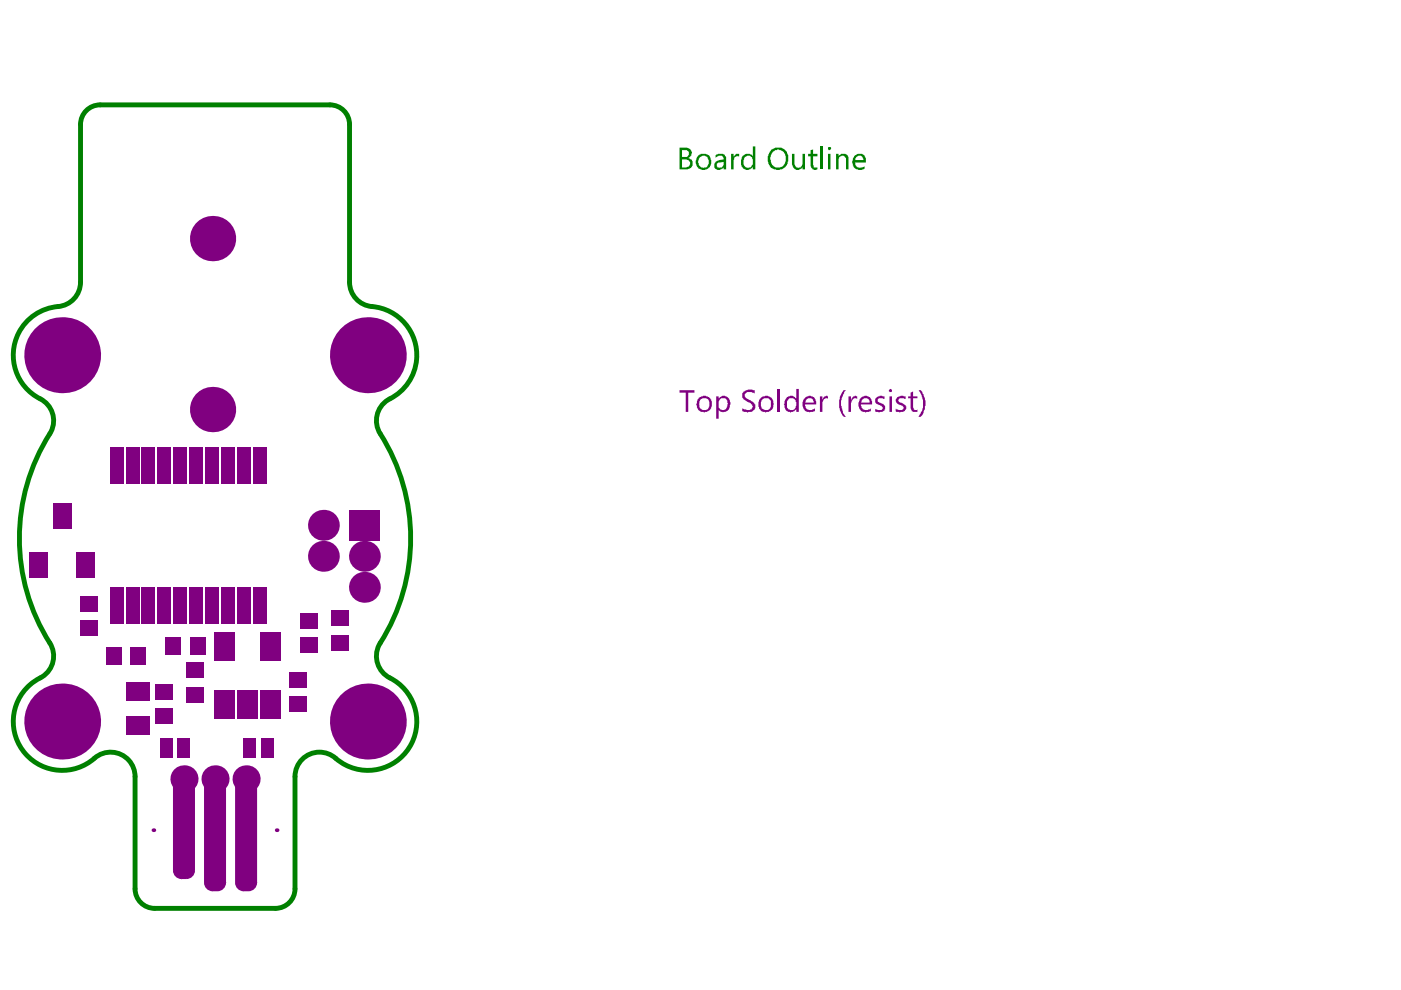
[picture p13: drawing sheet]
<svg xmlns="http://www.w3.org/2000/svg" width="297mm" height="210mm" viewBox="0 0 297 210" stroke-linecap="round" stroke-linejoin="round" font-family="sans-serif">
<path d="M17.1 26.4v33.4M21.2 22.2h48.8M74.1 26.4v33.4M28.6 164.7v23.8M62.5 164.7v23.8M32.8 192.6h25.6" fill="none" stroke="#008000" stroke-width="1"/>
<g fill="#008000">
<path d="M155 32.6h.5v.7l.6-.7h.6v.5l-.4-.1v.1a.91 .91 0 0 0-.8 1v1.8h-.5z"/>
<path d="M167.9 32.6h.5v2.1a.88 .88 0 0 0 .6 .8 .88 .88 0 0 0 1-.3l.2-.3v-2.3h.5v3.3h-.5v-.5a1.11 1.11 0 0 1-1.2 .6 1.11 1.11 0 0 1-1-.9l-.1-.2z"/>
<path d="M171.9 31.8l.5-.1v.9h.9v.5h-.9v1.9l.1 .1a.4 .4 0 0 0 .2 .5 .4 .4 0 0 0 .5-.1h.1v.4a.99 .99 0 0 1-1.4-.8v-2h-.6v-.5h.6z"/>
<path d="M174 31h.5v4.9h-.5z"/>
<path d="M177.3 32.6h.5v.5a1.23 1.23 0 0 1 2.1 .2v2.6h-.5v-1.8a.82 .82 0 0 0-.8-1.1 .82 .82 0 0 0-.8 1.1v1.8h-.5z"/>
<path d="M144.6 31.8v1.5h.7a.72 .72 0 0 0 .8-.9l-.4-.6zM144.6 33.8v1.7h.8a.87 .87 0 0 0 .9-.9 .87 .87 0 0 0-1-.8zM144.1 31.3h1.3a1.17 1.17 0 0 1 1.1 .7 1.17 1.17 0 0 1-.2 1.3l-.4 .2a1.16 1.16 0 0 1 .9 1.1 1.16 1.16 0 0 1-.7 1.2l-.3 .1h-1.7z"/>
<path d="M148.3 33.4l-.1 .3a1.4 1.4 0 0 0 1 1.9v-.1a.89 .89 0 0 0 1.1-.9 1.23 1.23 0 0 0-1.4-1.6zM147.8 33.3l.1-.2a1.88 1.88 0 0 1 2.5-.1v.1a1.76 1.76 0 0 1 .2 2 1.76 1.76 0 0 1-1.7 .9h-.1a1.7 1.7 0 0 1-1.2-2.2z"/>
<path d="M152 34.7a.53 .53 0 0 0 0 .6 .53 .53 0 0 0 .5 .2l.1 .1v-.1a.68 .68 0 0 0 .8-.6v-.6l-1.2 .2zM151.7 32.9h.1a1.21 1.21 0 0 1 1.4-.3 1.25 1.25 0 0 1 .8 1.2v2.1h-.6v-.5a1.07 1.07 0 0 1-1 .6 1.07 1.07 0 0 1-1-.6v-.4a.71 .71 0 0 1 .6-.8l.5-.3 .9-.1a.84 .84 0 0 0-.6-.8 .84 .84 0 0 0-1 .4h-.1z"/>
<path d="M157.4 33.1l.1-.1a1.67 1.67 0 0 1 2-.1l.1 .2v-2.1h.5v4.9h-.5v-.5l-.1 .1a1.25 1.25 0 0 1-1.3 .5 1.25 1.25 0 0 1-1-.9l-.1-.1v-1.1zM157.9 33.3a1.78 1.78 0 0 0 .3 2.2l.4 .1 .2-.1a.93 .93 0 0 0 .8-1v-.6a1.03 1.03 0 0 0-1.7-.6z"/>
<path d="M163.7 32.4l-.1 .4a1.46 1.46 0 0 0-.2 1.4 1.6 1.6 0 0 0 1.9 1.3 1.6 1.6 0 0 0 1.3-1.8 1.85 1.85 0 0 0-1.5-2l-.7 .1zM163.4 31.8a2.21 2.21 0 0 1 3.7 1.2 2.5 2.5 0 0 1-1.4 2.9 2.19 2.19 0 0 1-2.5-.8 2.83 2.83 0 0 1 .2-3.3z"/>
<path d="M175.5 31.5a.35 .35 0 0 1 .7 0 .35 .35 0 0 1-.7 0zM175.5 32.6h.6v3.3h-.6z"/>
<path d="M181.3 33.5v.4h1.8a.82 .82 0 0 0-.6-.9 .82 .82 0 0 0-1 .5zM181.1 33.1a1.37 1.37 0 0 1 1.5-.5 1.37 1.37 0 0 1 1 1.2v.7h-2.4l.1 .4a.68 .68 0 0 0 .8 .6l.3 .1v-.1h.4l.5-.3v.6a1.7 1.7 0 0 1-2.2-.3 1.7 1.7 0 0 1 0-2.2z"/>
</g>
<path d="M21.2 22.2a4.1 4.1 0 0 0-4.1 4.2M70 22.2a4.1 4.1 0 0 1 4.1 4.2M17.1 59.8a5.2 5.2 0 0 1-4.8 5.2 10.4 10.4 0 0 0-9.4 8.8 10.4 10.4 0 0 0 6.3 11.2 5.2 5.2 0 0 1 1.4 7 41.6 41.6 0 0 0 .4 45.1 5.5 5.5 0 0 1-3.4 7.2 10.4 10.4 0 0 0-2.4 15.3 10.4 10.4 0 0 0 15.5 .7 5.2 5.2 0 0 1 7.9 4.4M74.1 59.8a5.2 5.2 0 0 0 4.8 5.2 10.4 10.4 0 0 1 9.3 8.6 10.4 10.4 0 0 1-6 11.2 5.2 5.2 0 0 0-1.6 7.2 41.5 41.5 0 0 1-.2 44.8 5.2 5.2 0 0 0 2.3 6.9 10.4 10.4 0 0 1 3.7 15.4 10.4 10.4 0 0 1-15.7 1.3 5.2 5.2 0 0 0-8.2 4.3M28.6 188.5a4.1 4.1 0 0 0 4.2 4.1M62.5 188.5a4.1 4.1 0 0 1-4.1 4.1" fill="none" stroke="#008000" stroke-width="1"/>
<g fill="#800080">
<path d="M144.1 82.7h3.1v.6h-1.3v4h-.5v-4h-1.3z"/>
<path d="M157.6 83l1-.4h.9l.5 .1v.7h-.1a1.38 1.38 0 0 0-2 .2v.2a.68 .68 0 0 0 .7 .8l.9 .5a1.17 1.17 0 0 1 .6 1.3 1.17 1.17 0 0 1-1.1 .9l-.6 .2-1-.3v-.7l.4 .3h.4a.82 .82 0 0 0 1.3-.3 .82 .82 0 0 0-.8-1.1l-.3-.3a1.45 1.45 0 0 1-1-1.7z"/>
<path d="M164.9 82.5h.5v4.8h-.5z"/>
<path d="M173.8 84h.6v.7l.4-.5a.51 .51 0 0 1 .7-.2v.6a.87 .87 0 0 0-1.1 .6v2.1h-.6z"/>
<path d="M178.8 82.7h.6a4.1 4.1 0 0 0-1 3.8l.3 1 .7 .9h-.6a4.8 4.8 0 0 1 0-5.7z"/>
<path d="M179.9 84h.5v.7h.2a.79 .79 0 0 1 1.1-.7v.6a.66 .66 0 0 0-1 .4h-.1l-.2 .5v1.8h-.5z"/>
<path d="M185.6 84.6l.5-.6h.4v-.1l1 .1v.6l-.5-.2a.57 .57 0 0 0-.7 .1 .57 .57 0 0 0-.1 .7l.7 .3a.93 .93 0 0 1 .8 1 .93 .93 0 0 1-1.1 .8l-.3 .2-.6-.2-.1-.6 .4 .1a.7 .7 0 0 0 .7 .1 .7 .7 0 0 0 .4-.6l-.9-.5a.68 .68 0 0 1-.6-.8z"/>
<path d="M190 84.4l1-.5 1 .1v.6l-.5-.2a.8 .8 0 0 0-1.1 .4l.2 .4a1.86 1.86 0 0 1 1.5 1.1v.1a.7 .7 0 0 1-.5 .8l-.8 .3-.1-.2h-.7l-.1-.6 .8 .2a.66 .66 0 0 0 .9-.5l-.2-.4a1.59 1.59 0 0 1-1.5-1.2z"/>
<path d="M193.1 83.3l.5-.3v1h.9v.4h-.9v2l.1 .1a.4 .4 0 0 0 .2 .5 .4 .4 0 0 0 .5-.1l.1-.1v.5h-.4a.89 .89 0 0 1-1-.9v-2h-.6v-.4h.6z"/>
<path d="M194.8 82.7h.5a5 5 0 0 1 .7 4.2l-.3 .8a1 1 0 0 1-.9 .7v-.1a4.6 4.6 0 0 0 0-5.6z"/>
<path d="M148.4 84.8a1.62 1.62 0 0 0 .5 2.1h.3a.94 .94 0 0 0 1.2-1 1.13 1.13 0 0 0-.5-1.4 1.13 1.13 0 0 0-1.5 .3zM148.2 84.3a1.78 1.78 0 0 1 2.5 .3 2.44 2.44 0 0 1 0 2.2 1.96 1.96 0 0 1-2.3 .4 1.97 1.97 0 0 1-.5-2.5z"/>
<path d="M151.8 84h.6v.6a1.26 1.26 0 0 1 1.4-.7 1.26 1.26 0 0 1 .9 1.2l.2 .3-.2 .9a.91 .91 0 0 1-.7 .9l-.4 .1a1.04 1.04 0 0 1-1.2-.4v-.1v2h-.6zM152.5 84.8l-.1 1.2a.93 .93 0 0 0 .8 .9 .93 .93 0 0 0 1-.8 1.43 1.43 0 0 0-.5-1.7 1.04 1.04 0 0 0-1.2 .4z"/>
<path d="M161.5 84.8l-.2 .7a1.13 1.13 0 0 0 .6 1.3 1.07 1.07 0 0 0 1.2-.1 1.07 1.07 0 0 0 .3-1.2 .97 .97 0 0 0-.4-1 .97 .97 0 0 0-1.1 .1zM161.1 84.6h.1a1.51 1.51 0 0 1 1.7-.6 1.51 1.51 0 0 1 1.1 1.4l.1 .2-.1 .2a1.26 1.26 0 0 1-.7 1.3v.1l-.4 .1a1.97 1.97 0 0 1-2-.6l-.1-1.5z"/>
<path d="M166.7 84.3a1.44 1.44 0 0 1 2.1 .1v-1.9h.6v4.8h-.6v-.5l-.1 .1a1.68 1.68 0 0 1-1.8 .3 2.25 2.25 0 0 1-.4-2.4zM167 84.8l-.1 1a.94 .94 0 0 0 .7 1.1 .94 .94 0 0 0 1.1-.8l.1-.1v-.6a1.11 1.11 0 0 0-1.5-.8z"/>
<path d="M170.9 84.7l-.2 .7h1.8a.89 .89 0 0 0-.5-1 .89 .89 0 0 0-1.1 .3zM170.4 84.6h.1a1.39 1.39 0 0 1 1.6-.5 1.39 1.39 0 0 1 .9 1.4v.3h-2.3a1.17 1.17 0 0 0 1.4 1.1l.7-.4v.7l-1.2 .3v-.2a1.35 1.35 0 0 1-1.4-1.3v-.8z"/>
<path d="M182.8 84.7l-.3 .7h1.9a.91 .91 0 0 0-.6-.9 .91 .91 0 0 0-1 .2zM182.3 84.6h.1a1.37 1.37 0 0 1 1.6-.5 1.37 1.37 0 0 1 .9 1.4v.3h-2.4v.1a1.05 1.05 0 0 0 1.6 .9h.3l.2-.3v.7h-.2a1.59 1.59 0 0 1-2.4-1.2v-.6z"/>
<path d="M188.5 82.7a.34 .34 0 0 1 .5-.1 .34 .34 0 0 1 0 .5h-.4zM188.6 84h.5v3.3h-.5z"/>
<path d="M38.5 184.6v1.8zM36.7 184.6h1.8v1.8a1.82 1.82 0 0 1-1.8-1.8z"/>
<path d="M39.5 184.6h1.8zM39.5 184.6h1.8a1.82 1.82 0 0 1-1.8 1.8z"/>
<path d="M39.5 164.1v1.8zM39.5 164.1a1.82 1.82 0 0 1 1.8 1.8h-1.8z"/>
<path d="M36.7 165.9h1.8zM37.2 164.6l.8-.4 .5-.1v1.8h-1.8v-.5z"/>
<path d="M51.7 187.2v1.8zM49.8 187.2h1.9v1.8a1.82 1.82 0 0 1-1.9-1.8z"/>
<path d="M52.7 187.2h1.8zM52.7 187.2h1.8a1.82 1.82 0 0 1-1.8 1.8z"/>
<path d="M52.7 164.1v1.8zM52.7 164.1a1.82 1.82 0 0 1 1.8 1.8h-1.8z"/>
<path d="M49.8 165.9h1.9zM50.4 164.6l.8-.4 .5-.1v1.8h-1.9l.1-.5z"/>
<path d="M45.1 187.2v1.8zM43.3 187.2h1.8v1.8a1.82 1.82 0 0 1-1.8-1.8z"/>
<path d="M46.1 187.2h1.8zM46.1 187.2h1.8a1.82 1.82 0 0 1-1.8 1.8z"/>
<path d="M46.1 164.1v1.8zM46.1 164.1a1.82 1.82 0 0 1 1.8 1.8h-1.8z"/>
<path d="M43.3 165.9h1.8zM43.8 164.6l.8-.4 .5-.1v1.8h-1.8v-.5z"/>
<circle cx="58.7" cy="176" r=".39"/>
<circle cx="32.5" cy="176" r=".39"/>
<circle cx="39" cy="165.2" r="2.88"/>
<circle cx="45.6" cy="165.2" r="2.88"/>
<circle cx="52.2" cy="165.2" r="2.88"/>
<circle cx="13.2" cy="153" r="8"/>
<circle cx="78" cy="153" r="8"/>
<circle cx="13.2" cy="75.3" r="8"/>
<circle cx="45.1" cy="50.6" r="4.8"/>
<circle cx="45.1" cy="86.8" r="4.8"/>
<circle cx="68.6" cy="117.9" r="3.3"/>
<circle cx="68.6" cy="111.4" r="3.3"/>
<circle cx="77.3" cy="124.5" r="3.3"/>
<circle cx="77.3" cy="117.9" r="3.3"/>
<circle cx="78" cy="75.3" r="8"/>
</g>
<g fill="#800080">
<path d="M74 108.1h6.5v6.5h-6.5z" fill-rule="evenodd"/>
<path d="M11.2 106.7h3.9v5.5h-3.9z" fill-rule="evenodd"/>
<path d="M16.2 117.1h3.9v5.4h-3.9z" fill-rule="evenodd"/>
<path d="M6.3 117.1h3.9v5.4h-3.9z" fill-rule="evenodd"/>
<path d="M45.4 134h4.4v6h-4.4z" fill-rule="evenodd"/>
<path d="M55.2 134h4.5v6h-4.5z" fill-rule="evenodd"/>
<path d="M55.2 146.5h4.5v5.9h-4.5z" fill-rule="evenodd"/>
<path d="M50.3 146.5h4.4v5.9h-4.4z" fill-rule="evenodd"/>
<path d="M45.4 146.5h4.4v5.9h-4.4z" fill-rule="evenodd"/>
<path d="M30 124.5h2.9v7.8h-2.9z" fill-rule="evenodd"/>
<path d="M32.9 150.1h3.6v3.4h-3.6z" fill-rule="evenodd"/>
<path d="M43.5 124.5h2.9v7.8h-2.9z" fill-rule="evenodd"/>
<path d="M36.7 165.9l1.8-1.8h1l1.8 1.8v18.7l-1.8 1.8h-1l-1.8-1.8z" fill-rule="evenodd"/>
<path d="M49.8 165.9l1.9-1.8h1l1.8 1.8v21.3l-1.8 1.8h-1l-1.9-1.8z" fill-rule="evenodd"/>
<path d="M43.3 165.9l1.8-1.8h1l1.8 1.8v21.3l-1.8 1.8h-1l-1.8-1.8z" fill-rule="evenodd"/>
<path d="M37.6 156.6h2.6v4.2h-2.6z" fill-rule="evenodd"/>
<path d="M34 156.6h2.5v4.2h-2.5z" fill-rule="evenodd"/>
<path d="M51.7 156.6h2.6v4.2h-2.6z" fill-rule="evenodd"/>
<path d="M55.3 156.6h2.6v4.2h-2.6z" fill-rule="evenodd"/>
<path d="M26.8 144.7h4.9v3.9h-4.9z" fill-rule="evenodd"/>
<path d="M26.8 151.9h4.9v3.9h-4.9z" fill-rule="evenodd"/>
<path d="M17.1 126.3h3.7v3.4h-3.7z" fill-rule="evenodd"/>
<path d="M17.1 131.5h3.7v3.4h-3.7z" fill-rule="evenodd"/>
<path d="M70.2 129.4h3.6v3.3h-3.6z" fill-rule="evenodd"/>
<path d="M70.2 134.5h3.6v3.4h-3.6z" fill-rule="evenodd"/>
<path d="M63.7 129.9h3.7v3.4h-3.7z" fill-rule="evenodd"/>
<path d="M63.7 135.1h3.7v3.4h-3.7z" fill-rule="evenodd"/>
<path d="M30 94.7h2.9v7.8h-2.9z" fill-rule="evenodd"/>
<path d="M22.4 137.2h3.4v3.6h-3.4z" fill-rule="evenodd"/>
<path d="M53.6 94.7h2.9v7.8h-2.9z" fill-rule="evenodd"/>
<path d="M50.3 94.7h2.8v7.8h-2.8z" fill-rule="evenodd"/>
<path d="M46.9 94.7h2.8v7.8h-2.8z" fill-rule="evenodd"/>
<path d="M43.5 94.7h2.9v7.8h-2.9z" fill-rule="evenodd"/>
<path d="M40.1 94.7h2.9v7.8h-2.9z" fill-rule="evenodd"/>
<path d="M36.8 94.7h2.8v7.8h-2.8z" fill-rule="evenodd"/>
<path d="M33.4 94.7h2.9v7.8h-2.9z" fill-rule="evenodd"/>
<path d="M26.7 94.7h2.8v7.8h-2.8z" fill-rule="evenodd"/>
<path d="M23.3 94.7h2.8v7.8h-2.8z" fill-rule="evenodd"/>
<path d="M23.3 124.5h2.8v7.8h-2.8z" fill-rule="evenodd"/>
<path d="M26.7 124.5h2.8v7.8h-2.8z" fill-rule="evenodd"/>
<path d="M33.4 124.5h2.9v7.8h-2.9z" fill-rule="evenodd"/>
<path d="M36.8 124.5h2.8v7.8h-2.8z" fill-rule="evenodd"/>
<path d="M40.1 124.5h2.9v7.8h-2.9z" fill-rule="evenodd"/>
<path d="M46.9 124.5h2.8v7.8h-2.8z" fill-rule="evenodd"/>
<path d="M50.3 124.5h2.8v7.8h-2.8z" fill-rule="evenodd"/>
<path d="M53.6 124.5h2.9v7.8h-2.9z" fill-rule="evenodd"/>
<path d="M39.5 140.4h3.6v3.4h-3.6z" fill-rule="evenodd"/>
<path d="M39.5 145.6h3.6v3.4h-3.6z" fill-rule="evenodd"/>
<path d="M61.3 147.7h3.6v3.3h-3.6z" fill-rule="evenodd"/>
<path d="M61.3 142.5h3.6v3.4h-3.6z" fill-rule="evenodd"/>
<path d="M35.1 135.2h3.4v3.7h-3.4z" fill-rule="evenodd"/>
<path d="M40.3 135.2h3.3v3.7h-3.3z" fill-rule="evenodd"/>
<path d="M27.6 137.2h3.3v3.6h-3.3z" fill-rule="evenodd"/>
<path d="M32.9 145h3.6v3.3h-3.6z" fill-rule="evenodd"/>
</g>
</svg>
